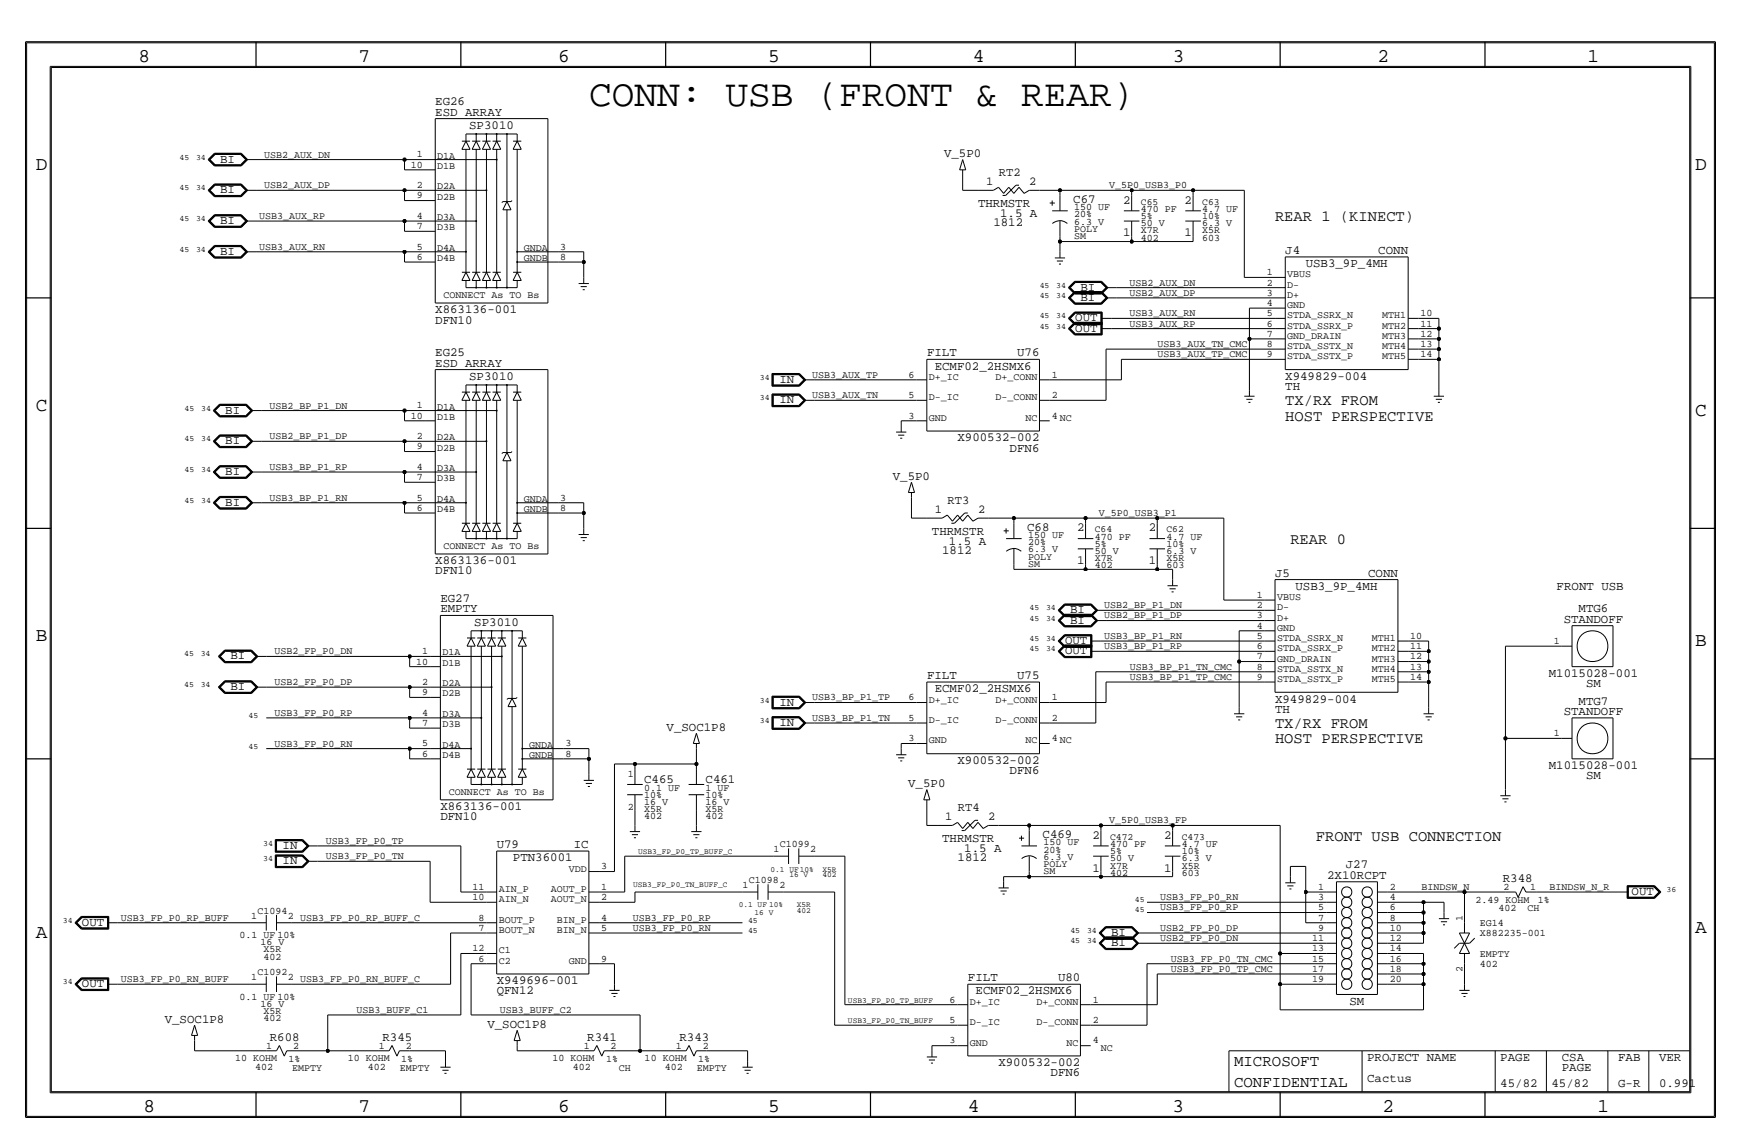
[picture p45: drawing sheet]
<svg xmlns="http://www.w3.org/2000/svg" width="432mm" height="283mm" viewBox="0 0 432 283" stroke-linecap="round" stroke-linejoin="round" font-family="sans-serif">
<defs><g id="words">
<text font-size="9.4" x="146.1" y="26.3">CONN: USB (FRONT &amp; REAR)</text>
<g font-size="4.8">
<text x="34.3" y="15.4">8</text>
<text x="88.9" y="15.4">7</text>
<text x="138.5" y="15.4">6</text>
<text x="190.5" y="15.4">5</text>
<text x="241.3" y="15.4">4</text>
<text x="290.8" y="15.4">3</text>
<text x="341.6" y="15.4">2</text>
<text x="393.7" y="15.4">1</text>
<text x="8.9" y="42.1">D</text>
<text x="420.4" y="42.1">D</text>
<text x="8.9" y="101.8">C</text>
<text x="420.4" y="103.1">C</text>
<text x="8.9" y="159">B</text>
<text x="420.4" y="160.2">B</text>
<text x="8.9" y="232.6">A</text>
<text x="420.4" y="231.3">A</text>
<text x="35.6" y="275.8">8</text>
<text x="88.9" y="275.8">7</text>
<text x="138.4" y="275.8">6</text>
<text x="190.5" y="275.8">5</text>
<text x="240" y="275.8">4</text>
<text x="290.8" y="275.8">3</text>
<text x="342.9" y="275.8">2</text>
<text x="396.2" y="275.8">1</text>
</g>
<g font-size="3.9">
<text x="306.1" y="269.4">CONFIDENTIAL</text>
<text x="306.1" y="264.4">MICROSOFT</text>
</g>
<g font-size="3.8">
<text x="316.2" y="54.8">REAR 1 (KINECT)</text>
<text x="318.8" y="100.5">TX/RX FROM</text>
<text x="318.8" y="104.3">HOST PERSPECTIVE</text>
<text x="320" y="134.8">REAR 0</text>
<text x="316.2" y="180.5">TX/RX FROM</text>
<text x="316.2" y="184.4">HOST PERSPECTIVE</text>
<text x="326.4" y="208.5">FRONT USB CONNECTION</text>
</g>
<g font-size="3.1">
<text x="107.9" y="28.7">ESD ARRAY</text>
<text x="107.9" y="26.1">EG26</text>
<text x="116.4" y="32">SP3010</text>
<text x="54.6" y="40.3">BI</text>
<text x="234.1" y="38.9">V_5P0</text>
<text x="54.6" y="48">BI</text>
<text x="242.6" y="51.3">THRMSTR</text>
<text x="248.1" y="53.8">1.5 A</text>
<text x="266.2" y="50.3">C67</text>
<text x="278.6" y="50.5">2</text>
<text x="293.8" y="50.5">2</text>
<text x="54.6" y="55.6">BI</text>
<text x="246.4" y="56.1">1812</text>
<text x="278.6" y="58.6">1</text>
<text x="293.8" y="58.6">1</text>
<text x="54.6" y="63.2">BI</text>
<text x="318.8" y="62.9">J4</text>
<text x="341.9" y="62.9">CONN</text>
<text x="323.8" y="66.2">USB3_9P_4MH</text>
<text x="107.9" y="77.7">X863136-001</text>
<text x="268" y="74.6">BI</text>
<text x="268" y="72.1">BI</text>
<text x="107.9" y="80.2">DFN10</text>
<text x="266.7" y="79.7">OUT</text>
<text x="266.7" y="82.2">OUT</text>
<text x="107.9" y="88.3">EG25</text>
<text x="229.9" y="88.3">FILT</text>
<text x="252.3" y="88.3">U76</text>
<text x="107.9" y="90.9">ESD ARRAY</text>
<text x="116.4" y="94.2">SP3010</text>
<text x="193.3" y="94.9">IN</text>
<text x="231.8" y="91.6">ECMF02_2HSMX6</text>
<text x="318.8" y="94.2">X949829-004</text>
<text x="193.3" y="100">IN</text>
<text x="318.8" y="96.7">TH</text>
<text x="55.9" y="102.6">BI</text>
<text x="55.9" y="110.2">BI</text>
<text x="237.5" y="109.4">X900532-002</text>
<text x="250.4" y="112">DFN6</text>
<text x="55.9" y="117.8">BI</text>
<text x="221.4" y="118.9">V_5P0</text>
<text x="55.9" y="125.4">BI</text>
<text x="254.8" y="131.6">C68</text>
<text x="267.1" y="131.8">2</text>
<text x="284.9" y="131.8">2</text>
<text x="231.1" y="132.5">THRMSTR</text>
<text x="233.7" y="137.4">1812</text>
<text x="235.4" y="135.1">1.5 A</text>
<text x="107.9" y="142.4">DFN10</text>
<text x="107.9" y="139.9">X863136-001</text>
<text x="267.1" y="139.9">1</text>
<text x="284.9" y="139.9">1</text>
<text x="316.2" y="143">J5</text>
<text x="339.3" y="143">CONN</text>
<text x="109.2" y="149.3">EG27</text>
<text x="321.3" y="146.3">USB3_9P_4MH</text>
<text x="386.1" y="146.3">FRONT USB</text>
<text x="109.2" y="151.8">EMPTY</text>
<text x="117.6" y="155.1">SP3010</text>
<text x="265.4" y="152.1">BI</text>
<text x="265.4" y="154.6">BI</text>
<text x="387.8" y="154.4">STANDOFF</text>
<text x="391.5" y="151.8">MTG6</text>
<text x="264.2" y="159.7">OUT</text>
<text x="57.2" y="163.5">BI</text>
<text x="264.2" y="162.3">OUT</text>
<text x="384.1" y="167.8">M1015028-001</text>
<text x="57.2" y="171.1">BI</text>
<text x="229.9" y="168.4">FILT</text>
<text x="231.8" y="171.7">ECMF02_2HSMX6</text>
<text x="252.3" y="168.4">U75</text>
<text x="393.4" y="170.4">SM</text>
<text x="193.3" y="175">IN</text>
<text x="316.2" y="176.7">TH</text>
<text x="316.2" y="174.2">X949829-004</text>
<text x="387.8" y="177.2">STANDOFF</text>
<text x="391.5" y="174.7">MTG7</text>
<text x="165.3" y="181.2">V_SOC1P8</text>
<text x="193.3" y="180">IN</text>
<text x="237.5" y="189.4">X900532-002</text>
<text x="250.4" y="192">DFN6</text>
<text x="384.1" y="190.7">M1015028-001</text>
<text x="159.8" y="194.3">C465</text>
<text x="175" y="194.3">C461</text>
<text x="225.2" y="195.1">V_5P0</text>
<text x="393.4" y="193.2">SM</text>
<text x="109.2" y="203.4">DFN10</text>
<text x="109.2" y="200.9">X863136-001</text>
<text x="233.7" y="208.7">THRMSTR</text>
<text x="258.6" y="207.8">C469</text>
<text x="270.9" y="208">2</text>
<text x="288.7" y="208">2</text>
<text x="70.1" y="210.5">IN</text>
<text x="70.1" y="214.3">IN</text>
<text x="123.2" y="210.3">U79</text>
<text x="127.2" y="213.6">PTN36001</text>
<text x="142.3" y="210.3">IC</text>
<text x="237.5" y="213.6">1812</text>
<text x="239.2" y="211.3">1.5 A</text>
<text x="333.8" y="215.3">J27</text>
<text x="270.9" y="216.1">1</text>
<text x="288.7" y="216.1">1</text>
<text x="329.2" y="217.9">2X10RCPT</text>
<text x="372.7" y="218.6">R348</text>
<text x="404.7" y="221.9">OUT</text>
<text x="20.3" y="229.6">OUT</text>
<text x="275.6" y="232.1">BI</text>
<text x="275.6" y="234.6">BI</text>
<text x="20.3" y="244.8">OUT</text>
<text x="123.2" y="244">X949696-001</text>
<text x="240.1" y="243.3">FILT</text>
<text x="262.4" y="243.3">U80</text>
<text x="123.2" y="246.6">QFN12</text>
<text x="242" y="246.6">ECMF02_2HSMX6</text>
<text x="334.7" y="249.1">SM</text>
<text x="40.9" y="253.5">V_SOC1P8</text>
<text x="120.9" y="254.8">V_SOC1P8</text>
<text x="66.9" y="258">R608</text>
<text x="94.9" y="258">R345</text>
<text x="145.7" y="258">R341</text>
<text x="168.5" y="258">R343</text>
<text x="339.1" y="263.1">PROJECT NAME</text>
<text x="372.1" y="263.1">PAGE</text>
<text x="387.4" y="263.1">CSA</text>
<text x="401.3" y="263.1">FAB</text>
<text x="411.5" y="263.1">VER</text>
<text x="247.6" y="264.4">X900532-002</text>
<text x="260.6" y="266.9">DFN6</text>
<text x="339.1" y="268.2">Cactus</text>
<text x="372.1" y="269.4">45/82</text>
<text x="384.8" y="269.4">45/82</text>
<text x="387.4" y="265.6">PAGE</text>
<text x="401.3" y="269.4">G-R</text>
<text x="411.5" y="269.4">0.991</text>
</g>
<g font-size="3">
<text x="244.6" y="45.9">1</text>
<text x="247.7" y="43.6">RT2</text>
<text x="255.3" y="45.9">2</text>
<text x="235" y="124.9">RT3</text>
<text x="231.9" y="127.2">1</text>
<text x="242.6" y="127.2">2</text>
<text x="234.4" y="203.4">1</text>
<text x="237.6" y="201.1">RT4</text>
<text x="245.1" y="203.4">2</text>
</g>
<g font-size="2.5">
<text x="65.5" y="39.1">USB2_AUX_DN</text>
<text x="101.9" y="41.6">10</text>
<text x="103.4" y="39">1</text>
<text x="108.5" y="39.3">D1A</text>
<text x="108.5" y="41.9">D1B</text>
<text x="65.5" y="46.7">USB2_AUX_DP</text>
<text x="103.4" y="46.7">2</text>
<text x="108.5" y="46.9">D2A</text>
<text x="275.1" y="46.7">V_5P0_USB3_P0</text>
<text x="103.4" y="49.2">9</text>
<text x="108.5" y="49.5">D2B</text>
<text x="266.4" y="52.1">150 UF</text>
<text x="266.4" y="53.9">20%</text>
<text x="283" y="52.5">470 PF</text>
<text x="298.2" y="52.5">4.7 UF</text>
<text x="64.3" y="54.3">USB3_AUX_RP</text>
<text x="103.4" y="56.8">7</text>
<text x="103.4" y="54.3">4</text>
<text x="108.5" y="57.1">D3B</text>
<text x="108.5" y="54.6">D3A</text>
<text x="266.4" y="55.7">6.3 V</text>
<text x="266.4" y="59.2">SM</text>
<text x="266.4" y="57.5">POLY</text>
<text x="283" y="57.9">X7R</text>
<text x="283" y="59.6">402</text>
<text x="283" y="56.1">50 V</text>
<text x="283" y="54.3">5%</text>
<text x="298.2" y="59.6">603</text>
<text x="298.2" y="57.9">X5R</text>
<text x="298.2" y="56.1">6.3 V</text>
<text x="298.2" y="54.3">10%</text>
<text x="64.3" y="61.9">USB3_AUX_RN</text>
<text x="103.4" y="64.4">6</text>
<text x="103.4" y="61.9">5</text>
<text x="108.5" y="62.2">D4A</text>
<text x="108.5" y="64.7">D4B</text>
<text x="129.9" y="62.2">GNDA</text>
<text x="129.9" y="64.7">GNDB</text>
<text x="138.9" y="64.4">8</text>
<text x="138.9" y="61.9">3</text>
<text x="280.2" y="70.8">USB2_AUX_DN</text>
<text x="314.2" y="68.3">1</text>
<text x="314.2" y="70.8">2</text>
<text x="319.3" y="71.3">D-</text>
<text x="319.3" y="68.8">VBUS</text>
<text x="110" y="73.9">CONNECT As TO Bs</text>
<text x="280.2" y="73.4">USB2_AUX_DP</text>
<text x="314.2" y="75.9">4</text>
<text x="314.2" y="73.3">3</text>
<text x="319.3" y="76.4">GND</text>
<text x="319.3" y="73.9">D+</text>
<text x="280.2" y="78.4">USB3_AUX_RN</text>
<text x="280.2" y="81">USB3_AUX_RP</text>
<text x="314.2" y="81">6</text>
<text x="314.2" y="78.4">5</text>
<text x="314.2" y="83.5">7</text>
<text x="319.3" y="78.9">STDA_SSRX_N</text>
<text x="319.3" y="81.5">STDA_SSRX_P</text>
<text x="342.8" y="78.9">MTH1</text>
<text x="342.8" y="81.5">MTH2</text>
<text x="352.3" y="83.5">12</text>
<text x="352.3" y="81">11</text>
<text x="352.3" y="78.4">10</text>
<text x="287" y="88.6">USB3_AUX_TP_CMC</text>
<text x="287" y="86.1">USB3_AUX_TN_CMC</text>
<text x="314.2" y="88.6">9</text>
<text x="314.2" y="86">8</text>
<text x="319.3" y="89.1">STDA_SSTX_P</text>
<text x="319.3" y="86.6">STDA_SSTX_N</text>
<text x="319.3" y="84">GND_DRAIN</text>
<text x="342.8" y="89.1">MTH5</text>
<text x="342.8" y="84">MTH3</text>
<text x="342.8" y="86.6">MTH4</text>
<text x="352.3" y="88.6">14</text>
<text x="352.3" y="86">13</text>
<text x="201.4" y="93.7">USB3_AUX_TP</text>
<text x="225.3" y="93.6">6</text>
<text x="230.4" y="94.2">D+_IC</text>
<text x="246.9" y="94.2">D+_CONN</text>
<text x="260.9" y="93.6">1</text>
<text x="66.8" y="101.3">USB2_BP_P1_DN</text>
<text x="103.4" y="101.3">1</text>
<text x="108.5" y="101.5">D1A</text>
<text x="201.4" y="98.8">USB3_AUX_TN</text>
<text x="225.3" y="98.7">5</text>
<text x="230.4" y="99.3">D-_IC</text>
<text x="246.9" y="99.3">D-_CONN</text>
<text x="260.9" y="98.7">2</text>
<text x="101.9" y="103.8">10</text>
<text x="108.5" y="104.1">D1B</text>
<text x="225.3" y="103.8">3</text>
<text x="230.4" y="104.3">GND</text>
<text x="254.3" y="104.3">NC</text>
<text x="260.9" y="103.8">4 NC</text>
<text x="66.8" y="108.9">USB2_BP_P1_DP</text>
<text x="103.4" y="111.4">9</text>
<text x="103.4" y="108.9">2</text>
<text x="108.5" y="109.2">D2A</text>
<text x="108.5" y="111.7">D2B</text>
<text x="66.8" y="116.5">USB3_BP_P1_RP</text>
<text x="103.4" y="119">7</text>
<text x="103.4" y="116.5">4</text>
<text x="108.5" y="119.3">D3B</text>
<text x="108.5" y="116.8">D3A</text>
<text x="66.8" y="124.2">USB3_BP_P1_RN</text>
<text x="103.4" y="124.1">5</text>
<text x="108.5" y="124.4">D4A</text>
<text x="129.9" y="124.4">GNDA</text>
<text x="138.9" y="124.1">3</text>
<text x="103.4" y="126.7">6</text>
<text x="108.5" y="127">D4B</text>
<text x="129.9" y="127">GNDB</text>
<text x="138.9" y="126.7">8</text>
<text x="272.5" y="128">V_5P0_USB3_P1</text>
<text x="110" y="136.1">CONNECT As TO Bs</text>
<text x="255" y="133.4">150 UF</text>
<text x="255" y="135.2">20%</text>
<text x="255" y="137">6.3 V</text>
<text x="271.5" y="135.6">5%</text>
<text x="271.5" y="137.4">50 V</text>
<text x="271.5" y="133.8">470 PF</text>
<text x="289.3" y="135.6">10%</text>
<text x="289.3" y="137.4">6.3 V</text>
<text x="289.3" y="133.8">4.7 UF</text>
<text x="255" y="138.7">POLY</text>
<text x="255" y="140.5">SM</text>
<text x="271.5" y="140.9">402</text>
<text x="271.5" y="139.1">X7R</text>
<text x="289.3" y="139.1">X5R</text>
<text x="289.3" y="140.9">603</text>
<text x="311.7" y="148.3">1</text>
<text x="316.7" y="148.8">VBUS</text>
<text x="273.8" y="153.4">USB2_BP_P1_DP</text>
<text x="273.8" y="150.8">USB2_BP_P1_DN</text>
<text x="311.7" y="155.9">4</text>
<text x="311.7" y="150.8">2</text>
<text x="311.7" y="153.4">3</text>
<text x="316.7" y="153.9">D+</text>
<text x="316.7" y="151.3">D-</text>
<text x="273.8" y="158.4">USB3_BP_P1_RN</text>
<text x="273.8" y="161">USB3_BP_P1_RP</text>
<text x="311.7" y="161">6</text>
<text x="311.7" y="158.4">5</text>
<text x="316.7" y="159">STDA_SSRX_N</text>
<text x="316.7" y="156.4">GND</text>
<text x="316.7" y="161.5">STDA_SSRX_P</text>
<text x="340.2" y="159">MTH1</text>
<text x="340.2" y="161.5">MTH2</text>
<text x="349.8" y="161">11</text>
<text x="349.8" y="158.4">10</text>
<text x="385.4" y="159.7">1</text>
<text x="68.1" y="162.3">USB2_FP_P0_DN</text>
<text x="103.2" y="164.8">10</text>
<text x="104.7" y="162.2">1</text>
<text x="109.7" y="162.5">D1A</text>
<text x="109.7" y="165">D1B</text>
<text x="280.3" y="166.1">USB3_BP_P1_TN_CMC</text>
<text x="311.7" y="166.1">8</text>
<text x="311.7" y="163.5">7</text>
<text x="316.7" y="166.6">STDA_SSTX_N</text>
<text x="316.7" y="164">GND_DRAIN</text>
<text x="340.2" y="164">MTH3</text>
<text x="340.2" y="166.6">MTH4</text>
<text x="349.8" y="166.1">13</text>
<text x="349.8" y="163.5">12</text>
<text x="68.1" y="169.9">USB2_FP_P0_DP</text>
<text x="104.7" y="172.4">9</text>
<text x="104.7" y="169.9">2</text>
<text x="109.7" y="170.1">D2A</text>
<text x="109.7" y="172.7">D2B</text>
<text x="201.4" y="173.7">USB3_BP_P1_TP</text>
<text x="225.3" y="173.6">6</text>
<text x="260.9" y="173.6">1</text>
<text x="280.3" y="168.6">USB3_BP_P1_TP_CMC</text>
<text x="311.7" y="168.6">9</text>
<text x="316.7" y="169.1">STDA_SSTX_P</text>
<text x="340.2" y="169.1">MTH5</text>
<text x="349.8" y="168.6">14</text>
<text x="68.1" y="177.5">USB3_FP_P0_RP</text>
<text x="104.7" y="177.5">4</text>
<text x="109.7" y="177.8">D3A</text>
<text x="201.4" y="178.8">USB3_BP_P1_TN</text>
<text x="225.3" y="178.7">5</text>
<text x="230.4" y="179.3">D-_IC</text>
<text x="230.4" y="174.2">D+_IC</text>
<text x="246.9" y="179.3">D-_CONN</text>
<text x="246.9" y="174.2">D+_CONN</text>
<text x="260.9" y="178.7">2</text>
<text x="68.1" y="185.1">USB3_FP_P0_RN</text>
<text x="104.7" y="185.1">5</text>
<text x="104.7" y="180">7</text>
<text x="109.7" y="180.3">D3B</text>
<text x="109.7" y="185.4">D4A</text>
<text x="131.2" y="185.4">GNDA</text>
<text x="140.2" y="185.1">3</text>
<text x="225.3" y="183.8">3</text>
<text x="230.4" y="184.4">GND</text>
<text x="254.3" y="184.4">NC</text>
<text x="260.9" y="183.8">4 NC</text>
<text x="385.4" y="182.6">1</text>
<text x="104.7" y="187.6">6</text>
<text x="109.7" y="187.9">D4B</text>
<text x="131.2" y="187.9">GNDB</text>
<text x="140.2" y="187.6">8</text>
<text x="111.3" y="197.1">CONNECT As TO Bs</text>
<text x="155.7" y="192.7">1</text>
<text x="159.8" y="197.8">10%</text>
<text x="159.8" y="196">0.1 UF</text>
<text x="175" y="196">1 UF</text>
<text x="175" y="197.8">10%</text>
<text x="155.7" y="200.8">2</text>
<text x="159.8" y="203.1">402</text>
<text x="159.8" y="199.6">16 V</text>
<text x="159.8" y="201.4">X5R</text>
<text x="175" y="201.4">X5R</text>
<text x="175" y="199.6">16 V</text>
<text x="175" y="203.1">402</text>
<text x="80.8" y="209.2">USB3_FP_P0_TP</text>
<text x="258.8" y="209.6">150 UF</text>
<text x="275.1" y="204.2">V_5P0_USB3_FP</text>
<text x="80.8" y="213.1">USB3_FP_P0_TN</text>
<text x="149.1" y="215.6">3</text>
<text x="191.8" y="211.3">1</text>
<text x="193.4" y="210">C1099</text>
<text x="200.9" y="211.3">2</text>
<text x="258.8" y="211.4">20%</text>
<text x="258.8" y="214.9">POLY</text>
<text x="258.8" y="213.2">6.3 V</text>
<text x="275.3" y="210">470 PF</text>
<text x="275.3" y="215.4">X7R</text>
<text x="275.3" y="211.8">5%</text>
<text x="275.3" y="213.6">50 V</text>
<text x="293.1" y="211.8">10%</text>
<text x="293.1" y="213.6">6.3 V</text>
<text x="293.1" y="210">4.7 UF</text>
<text x="293.1" y="215.4">X5R</text>
<text x="117.2" y="220.7">11</text>
<text x="123.7" y="221.2">AIN_P</text>
<text x="136.6" y="221.2">AOUT_P</text>
<text x="141.1" y="216.1">VDD</text>
<text x="149.1" y="220.7">1</text>
<text x="184.2" y="220.2">1</text>
<text x="185.8" y="218.9">C1098</text>
<text x="193.3" y="220.2">2</text>
<text x="258.8" y="216.7">SM</text>
<text x="275.3" y="217.1">402</text>
<text x="293.1" y="217.1">603</text>
<text x="326.9" y="220.7">1</text>
<text x="344.7" y="220.7">2</text>
<text x="352.5" y="220.7">BINDSW_N</text>
<text x="372.9" y="220.7">2</text>
<text x="379.5" y="220.7">1</text>
<text x="384.3" y="220.7">BINDSW_N_R</text>
<text x="62.3" y="227.8">1</text>
<text x="63.8" y="226.5">C1094</text>
<text x="71.4" y="227.8">2 USB3_FP_P0_RP_BUFF_C</text>
<text x="117.2" y="223.2">10</text>
<text x="123.7" y="223.7">AIN_N</text>
<text x="136.6" y="223.7">AOUT_N</text>
<text x="149.1" y="223.2">2</text>
<text x="287.8" y="225.8">USB3_FP_P0_RP</text>
<text x="287.8" y="223.2">USB3_FP_P0_RN</text>
<text x="326.9" y="225.8">5</text>
<text x="326.9" y="223.2">3</text>
<text x="344.7" y="225.8">6</text>
<text x="344.7" y="223.2">4</text>
<text x="365.9" y="224">2.49 KOHM</text>
<text x="371.7" y="226">402</text>
<text x="378.9" y="225.9">CH</text>
<text x="381.4" y="224">1%</text>
<text x="30" y="228.3">USB3_FP_P0_RP_BUFF</text>
<text x="59.4" y="232.6">0.1 UF 10%</text>
<text x="118.7" y="228.3">8</text>
<text x="118.7" y="230.8">7</text>
<text x="123.7" y="231.3">BOUT_N</text>
<text x="123.7" y="228.8">BOUT_P</text>
<text x="138.1" y="231.3">BIN_N</text>
<text x="138.1" y="228.8">BIN_P</text>
<text x="149.1" y="228.3">4</text>
<text x="149.1" y="230.8">5</text>
<text x="157" y="228.3">USB3_FP_P0_RP</text>
<text x="157" y="230.8">USB3_FP_P0_RN</text>
<text x="287.8" y="230.8">USB2_FP_P0_DP</text>
<text x="287.8" y="233.4">USB2_FP_P0_DN</text>
<text x="325.4" y="233.4">11</text>
<text x="326.9" y="230.8">9</text>
<text x="326.9" y="228.3">7</text>
<text x="344.7" y="233.4">12</text>
<text x="344.7" y="230.8">10</text>
<text x="344.7" y="228.3">8</text>
<text x="362.7" y="228.3" transform="rotate(-90 362.7 228.3)">1</text>
<text x="367" y="232.1">X882235-001</text>
<text x="367" y="229.6">EG14</text>
<text x="64.6" y="234.4">16 V</text>
<text x="65.3" y="236.2">X5R</text>
<text x="65.3" y="238">402</text>
<text x="117.2" y="235.9">12</text>
<text x="118.7" y="238.4">6</text>
<text x="123.7" y="239">C2</text>
<text x="123.7" y="236.4">C1</text>
<text x="141.1" y="239">GND</text>
<text x="149.1" y="238.4">9</text>
<text x="290.4" y="238.5">USB3_FP_P0_TN_CMC</text>
<text x="325.4" y="238.5">15</text>
<text x="325.4" y="235.9">13</text>
<text x="344.7" y="238.5">16</text>
<text x="344.7" y="235.9">14</text>
<text x="367" y="239.7">402</text>
<text x="367" y="237.2">EMPTY</text>
<text x="30" y="243.5">USB3_FP_P0_RN_BUFF</text>
<text x="62.3" y="243">1</text>
<text x="63.8" y="241.8">C1092</text>
<text x="71.4" y="243">2 USB3_FP_P0_RN_BUFF_C</text>
<text x="290.4" y="241">USB3_FP_P0_TP_CMC</text>
<text x="325.4" y="243.5">19</text>
<text x="325.4" y="241">17</text>
<text x="344.7" y="243.5">20</text>
<text x="344.7" y="241">18</text>
<text x="362.7" y="241" transform="rotate(-90 362.7 241)">2</text>
<text x="59.4" y="247.9">0.1 UF 10%</text>
<text x="64.6" y="249.6">16 V</text>
<text x="65.3" y="251.4">X5R</text>
<text x="88.4" y="251.2">USB3_BUFF_C1</text>
<text x="124" y="251.2">USB3_BUFF_C2</text>
<text x="235.5" y="248.6">6</text>
<text x="240.5" y="249.1">D+_IC</text>
<text x="257" y="249.1">D+_CONN</text>
<text x="271" y="248.6">1</text>
<text x="65.3" y="253.2">402</text>
<text x="235.5" y="253.7">5</text>
<text x="240.5" y="254.2">D-_IC</text>
<text x="257" y="254.2">D-_CONN</text>
<text x="271" y="253.7">2</text>
<text x="58.3" y="263.1">10 KOHM</text>
<text x="66" y="260">1</text>
<text x="71.6" y="263.3">1%</text>
<text x="72.7" y="260">2</text>
<text x="86.2" y="263.1">10 KOHM</text>
<text x="94" y="260">1</text>
<text x="99.5" y="263.3">1%</text>
<text x="100.6" y="260">2</text>
<text x="137" y="263.1">10 KOHM</text>
<text x="144.8" y="260">1</text>
<text x="150.3" y="263.3">1%</text>
<text x="151.4" y="260">2</text>
<text x="159.9" y="263.1">10 KOHM</text>
<text x="167.6" y="260">1</text>
<text x="173.2" y="263.3">1%</text>
<text x="174.3" y="260">2</text>
<text x="235.5" y="258.7">3</text>
<text x="240.5" y="259.3">GND</text>
<text x="264.5" y="259.3">NC</text>
<text x="271" y="258.7">4</text>
<text x="273" y="260.6">NC</text>
<text x="63.3" y="265.4">402</text>
<text x="72.5" y="265.6">EMPTY</text>
<text x="91.2" y="265.4">402</text>
<text x="99.1" y="265.6">EMPTY</text>
<text x="142" y="265.4">402</text>
<text x="153.5" y="265.6">CH</text>
<text x="164.9" y="265.4">402</text>
<text x="172.8" y="265.6">EMPTY</text>
</g>
<g font-size="2.4">
<text x="283" y="50.7">C65</text>
<text x="298.2" y="50.7">C63</text>
<text x="271.5" y="132">C64</text>
<text x="289.3" y="132">C62</text>
<text x="275.3" y="208.2">C472</text>
<text x="293.1" y="208.2">C473</text>
</g>
<g font-size="2">
<text x="44.5" y="39.6">45</text>
<text x="48.6" y="39.6">34</text>
<text x="44.5" y="47.2">45</text>
<text x="48.6" y="47.2">34</text>
<text x="44.5" y="54.8">45</text>
<text x="48.6" y="54.8">34</text>
<text x="44.5" y="62.4">45</text>
<text x="48.6" y="62.4">34</text>
<text x="257.9" y="71.3">45</text>
<text x="262" y="71.3">34</text>
<text x="257.9" y="73.9">45</text>
<text x="262" y="73.9">34</text>
<text x="257.9" y="81.5">45</text>
<text x="257.9" y="78.9">45</text>
<text x="262" y="81.5">34</text>
<text x="262" y="78.9">34</text>
<text x="188.5" y="94.2">34</text>
<text x="45.8" y="101.8">45</text>
<text x="49.9" y="101.8">34</text>
<text x="188.5" y="99.3">34</text>
<text x="45.8" y="109.4">45</text>
<text x="49.9" y="109.4">34</text>
<text x="45.8" y="117">45</text>
<text x="49.9" y="117">34</text>
<text x="45.8" y="124.7">45</text>
<text x="49.9" y="124.7">34</text>
<text x="255.3" y="151.3">45</text>
<text x="255.3" y="153.9">45</text>
<text x="259.4" y="151.3">34</text>
<text x="259.4" y="153.9">34</text>
<text x="255.3" y="158.9">45</text>
<text x="255.3" y="161.5">45</text>
<text x="259.4" y="158.9">34</text>
<text x="259.4" y="161.5">34</text>
<text x="45.7" y="162.8">45</text>
<text x="49.8" y="162.8">34</text>
<text x="45.7" y="170.4">45</text>
<text x="49.8" y="170.4">34</text>
<text x="61.7" y="178">45</text>
<text x="188.5" y="179.3">34</text>
<text x="188.5" y="174.2">34</text>
<text x="61.7" y="185.6">45</text>
<text x="65.3" y="209.8">34</text>
<text x="65.3" y="213.6">34</text>
<text x="158.2" y="211.8">USB3_FP_P0_TP_BUFF_C</text>
<text x="157" y="219.9">USB3_FP_P0_TN_BUFF_C</text>
<text x="191.1" y="216.1">0.1 UF10%</text>
<text x="195.8" y="217.4">16 V</text>
<text x="204" y="217.4">402</text>
<text x="204" y="216.1">X5R</text>
<text x="413.3" y="221.2">36</text>
<text x="183.2" y="225">0.1 UF 10%</text>
<text x="187.1" y="226.8">16 V</text>
<text x="197.6" y="225">X5R</text>
<text x="197.6" y="226.3">402</text>
<text x="281.5" y="226.3">45</text>
<text x="281.5" y="223.7">45</text>
<text x="15.6" y="228.8">34</text>
<text x="185.5" y="228.8">45</text>
<text x="185.5" y="231.3">45</text>
<text x="265.5" y="233.9">45</text>
<text x="265.5" y="231.3">45</text>
<text x="269.6" y="233.9">34</text>
<text x="269.6" y="231.3">34</text>
<text x="15.6" y="244">34</text>
<text x="210.3" y="248.6">USB3_FP_P0_TP_BUFF</text>
<text x="210.3" y="253.7">USB3_FP_P0_TN_BUFF</text>
</g>
</g></defs>
<!-- layer: Nets -->
<g fill="none" stroke="#000" stroke-width=".25">
<path d="M63.5 39.6h36.8zM100.3 39.6v2.5zM100.3 39.6h5.1zM63.5 47.2h36.8zM63.5 54.8h36.8zM100.3 42.1h5.1zM100.3 47.2h5.1zM100.3 47.2v2.5zM100.3 54.8v2.6zM100.3 54.8h5.1zM100.3 49.7h5.1zM100.3 57.4h5.1z"/>
<path d="M238.8 47.2h3.8zM238.8 43.4v3.8zM257.8 47.2h5.1zM262.9 47.2h17.8zM262.9 47.2v1.3zM262.9 58.6v1.3zM262.9 59.9h17.8zM262.9 59.9v2.5zM280.7 47.2h15.2zM280.7 47.2v1.3zM280.7 58.6v1.3zM280.7 59.9h15.2z"/>
<path d="M295.9 47.2h12.7zM295.9 47.2v1.3zM295.9 58.6v1.3zM308.6 47.2v21.6zM63.5 62.4h36.8zM100.3 62.4v2.6zM100.3 65h5.1zM100.3 62.4h5.1zM138.4 62.4h6.4zM138.4 65h6.4zM144.8 62.4v2.6zM144.8 65v3.8z"/>
<path d="M275.6 78.9h40.6zM276.9 71.3h39.3zM276.9 73.9h39.3zM308.6 68.8h7.6zM309.9 76.4v7.6zM309.9 76.4h6.3zM351.8 78.9h5.1zM356.9 78.9v2.6zM201.9 94.2h25.4zM201.9 99.3h25.4zM260.3 99.3h14zM260.3 94.2h17.8z"/>
<path d="M274.3 86.6h41.9zM274.3 86.6v12.7zM275.6 81.5h40.6zM278.1 89.1h38.1zM278.1 89.1v5.1zM309.9 84h6.3zM309.9 84v12.7zM351.8 81.5h5.1zM351.8 84h5.1zM351.8 86.6h5.1zM351.8 89.1h5.1zM356.9 81.5v2.5z"/>
<path d="M356.9 84v2.6zM356.9 86.6v2.5zM356.9 89.1v7.6zM64.8 101.8h35.5zM64.8 109.4h35.5zM64.8 117h35.5zM100.3 104.3h5.1zM100.3 101.8v2.5zM100.3 101.8h5.1zM100.3 112h5.1zM100.3 109.4v2.6zM100.3 109.4h5.1z"/>
<path d="M100.3 119.6h5.1zM100.3 117v2.6zM100.3 117h5.1zM223.5 104.3h3.8zM223.5 104.3v1.3zM64.8 124.7h35.5zM100.3 127.2h5.1zM100.3 124.7v2.5zM100.3 124.7h5.1zM138.4 124.7h6.4zM138.4 127.2h6.4zM144.8 124.7v2.5z"/>
<path d="M144.8 127.2v3.8zM226.1 123.4v5.1zM226.1 128.5h3.8zM245.1 128.5h6.4zM251.5 128.5v1.2zM251.5 139.9v1.3zM251.5 128.5h17.7zM269.2 128.5h17.8zM269.2 128.5v1.2zM269.2 139.9v1.3zM287 128.5v1.2zM287 139.9v1.3z"/>
<path d="M287 128.5h16.5zM303.5 128.5v20.3zM251.5 141.2h17.7zM269.2 141.2h17.8zM273 159h40.7zM274.3 151.3h39.4zM274.3 153.9h39.4zM287 141.2h3.8zM290.8 141.2v2.5zM303.5 148.8h10.2zM307.3 156.4v7.6zM307.3 156.4h6.4z"/>
<path d="M349.2 159h5.1zM354.3 159v2.5zM66 170.4h35.6zM66 162.8h35.6zM66 178h35.6zM101.6 172.9h5.1zM101.6 170.4v2.5zM101.6 170.4h5.1zM101.6 162.8h5.1zM101.6 162.8v2.5zM101.6 165.3h5.1zM101.6 178v2.5z"/>
<path d="M101.6 178h5.1zM201.9 179.3h25.4zM201.9 174.2h25.4zM260.3 174.2h14zM260.4 179.3h11.4zM271.8 166.6h41.9zM271.8 166.6v12.7zM273 161.5h40.7zM274.3 169.1v5.1zM274.3 169.1h39.4zM307.3 164h6.4zM307.3 164v11.5z"/>
<path d="M349.2 169.1h5.1zM349.2 164h5.1zM349.2 161.5h5.1zM349.3 166.6h5zM354.3 166.6v2.5zM354.3 169.1v6.4zM354.3 164v2.6zM354.3 161.5v2.5zM373.4 160.2h13.9zM373.4 160.2v22.9zM66 185.6h35.6zM101.6 185.6v2.6z"/>
<path d="M101.6 188.2h5.1zM101.6 185.6h5.1zM101.6 180.5h5.1zM139.7 188.2h6.3zM139.7 185.6h6.3zM146 188.2v3.8zM146 185.6v2.6zM152.4 189.4h5.1zM152.4 189.4v26.7zM157.5 189.4h15.2zM157.5 189.4v1.3zM172.7 185.6v3.8z"/>
<path d="M172.7 189.4v1.3zM223.5 184.4h3.8zM223.5 184.4v1.2zM229.9 199.6v5.1zM373.4 183.1h13.9zM373.4 183.1v12.7zM78.7 209.8h35.6zM78.7 213.6h28zM106.7 213.6v10.1zM114.3 209.8v11.4zM148.6 216.1h3.8zM154.9 212.3v8.9z"/>
<path d="M154.9 212.3h36.9zM157.5 200.9v3.8zM172.7 200.9v3.8zM201.9 212.3h7.7zM209.5 212.3v36.8zM229.9 204.7h2.5zM247.6 204.7h7.7zM248.9 217.4v1.2zM248.9 217.4h6.4zM255.3 217.4h17.7zM255.3 216.1v1.3zM255.3 204.7v1.2z"/>
<path d="M255.3 204.7h17.7zM273 217.4h17.8zM273 216.1v1.3zM273 204.7v1.2zM273.1 204.7h17.7zM290.8 204.7h26.7zM290.8 216.1v1.3zM290.8 204.7v1.2zM317.5 204.7v31.7zM320 214.8v2.6zM320 214.8h3.9zM323.8 214.8v6.4z"/>
<path d="M29.2 228.8h33zM72.4 228.8h48.2zM106.7 223.7h13.9zM111.8 231.3h8.9zM111.8 231.3v12.7zM114.3 236.4v15.3zM114.3 236.4h6.3zM114.3 221.2h6.3zM116.8 239v12.7zM116.8 239h3.8zM148.6 231.3h35.5zM148.6 228.8h35.5z"/>
<path d="M148.6 223.7h8.9zM148.6 221.2h6.3zM148.6 239h3.8zM152.4 239v5zM157.5 221.2h26.6zM157.5 221.2v2.5zM194.3 221.2h12.7zM207 221.2v33zM284.5 223.7h44.4zM284.5 233.9h44.4zM284.5 226.3h44.4zM284.5 231.3h44.4z"/>
<path d="M284.5 239h44.4zM284.5 239v15.2zM317.5 236.4v7.6zM317.5 236.4h11.4zM323.8 221.2v7.6zM323.9 221.2h5zM323.9 228.8h5zM344.2 226.3h8.9zM344.2 228.8h8.9zM344.2 231.3h8.9zM344.2 233.9h8.9zM344.2 221.2h19z"/>
<path d="M344.2 239h8.9zM344.2 223.7h8.9zM344.2 236.4h8.9zM353.1 223.7v2.6zM353.1 226.3v2.5zM353.1 228.8v2.5zM353.1 231.3v2.6zM353.1 236.4v2.6zM353.1 239v2.5zM353.1 223.7h5zM358.1 223.7v2.6zM363.2 239v5z"/>
<path d="M363.2 221.2v7.6zM363.2 221.2h10.2zM381 221.2h20.3zM29.2 244h33zM48.3 258v2.6zM72.4 244h39.4zM81.3 251.7v8.9zM81.3 251.7h33zM116.8 251.7h41.9zM128.3 259.3v1.3zM158.7 251.7v8.9zM207 254.2h30.5z"/>
<path d="M209.6 249.1h27.9zM231.1 259.3h6.4zM231.1 259.3v1.3zM270.5 249.1h16.5zM270.5 254.2h14zM287 241.5v7.6zM287 241.5h41.9zM317.5 250.4h35.6zM317.5 244v6.4zM317.5 244h11.4zM344.2 241.5h8.9zM344.2 244h8.9z"/>
<path d="M353.1 241.5v2.5zM353.1 244v6.4zM48.3 260.6h17.7zM73.7 260.6h7.6zM81.3 260.6h12.7zM101.6 260.6h8.9zM110.5 260.6v2.5zM128.3 260.6h16.5zM152.4 260.6h6.3zM158.7 260.6h8.9zM175.3 260.6h10.1zM185.4 260.6v2.5z"/>
</g>
<g fill="#000" stroke="#000" stroke-width=".25">
<circle cx="100.3" cy="39.6" r=".41"/>
<circle cx="100.3" cy="47.2" r=".41"/>
<circle cx="100.3" cy="54.8" r=".41"/>
<circle cx="262.9" cy="59.9" r=".41"/>
<circle cx="262.9" cy="47.2" r=".41"/>
<circle cx="280.7" cy="59.9" r=".41"/>
<circle cx="280.7" cy="47.2" r=".41"/>
<circle cx="295.9" cy="47.2" r=".41"/>
<circle cx="100.3" cy="62.4" r=".41"/>
<circle cx="144.8" cy="65" r=".41"/>
<circle cx="309.9" cy="84" r=".41"/>
<circle cx="356.9" cy="84" r=".41"/>
<circle cx="356.9" cy="81.5" r=".41"/>
<circle cx="356.9" cy="86.6" r=".41"/>
<circle cx="356.9" cy="89.1" r=".41"/>
<circle cx="100.3" cy="109.4" r=".41"/>
<circle cx="100.3" cy="101.8" r=".41"/>
<circle cx="100.3" cy="117" r=".41"/>
<circle cx="100.3" cy="124.7" r=".41"/>
<circle cx="144.8" cy="127.2" r=".41"/>
<circle cx="251.5" cy="128.5" r=".41"/>
<circle cx="269.2" cy="128.5" r=".41"/>
<circle cx="287" cy="128.5" r=".41"/>
<circle cx="269.2" cy="141.2" r=".41"/>
<circle cx="287" cy="141.2" r=".41"/>
<circle cx="101.6" cy="178" r=".41"/>
<circle cx="101.6" cy="162.8" r=".41"/>
<circle cx="101.6" cy="170.4" r=".41"/>
<circle cx="307.3" cy="164" r=".41"/>
<circle cx="354.3" cy="169.1" r=".41"/>
<circle cx="354.3" cy="166.6" r=".41"/>
<circle cx="354.3" cy="161.5" r=".41"/>
<circle cx="354.3" cy="164" r=".41"/>
<circle cx="101.6" cy="185.6" r=".41"/>
<circle cx="146" cy="188.2" r=".41"/>
<circle cx="157.5" cy="189.4" r=".41"/>
<circle cx="172.7" cy="189.4" r=".41"/>
<circle cx="373.4" cy="183.1" r=".41"/>
<circle cx="255.3" cy="217.4" r=".41"/>
<circle cx="255.3" cy="204.7" r=".41"/>
<circle cx="273" cy="217.4" r=".41"/>
<circle cx="273" cy="204.7" r=".41"/>
<circle cx="290.8" cy="204.7" r=".41"/>
<circle cx="317.5" cy="236.4" r=".41"/>
<circle cx="323.8" cy="221.2" r=".41"/>
<circle cx="353.1" cy="223.7" r=".41"/>
<circle cx="353.1" cy="226.3" r=".41"/>
<circle cx="353.1" cy="239" r=".41"/>
<circle cx="353.1" cy="228.8" r=".41"/>
<circle cx="353.1" cy="231.3" r=".41"/>
<circle cx="363.2" cy="221.2" r=".41"/>
<circle cx="317.5" cy="244" r=".41"/>
<circle cx="353.1" cy="241.5" r=".41"/>
<circle cx="353.1" cy="244" r=".41"/>
<circle cx="81.3" cy="260.6" r=".41"/>
<circle cx="158.7" cy="260.6" r=".41"/>
</g>
<!-- layer: Components -->
<g fill="none" stroke="#000" stroke-width=".25">
<path d="M51.6 39.6l1.6-1.6zM51.6 39.6l1.6 1.5zM51.8 39.6l1.4-1.5zM51.8 39.6l1.4 1.4zM51.9 39.6l1.4 1.3zM51.9 39.6l1.4-1.4zM52.1 39.6l1.2-1.3zM52.1 39.6l1.2 1.2zM53.2 38h6.6zM53.2 38.1h6.6zM53.3 38.2h6.4zM53.3 38.3h6.4z"/>
<path d="M59.7 38.3l1.3 1.3zM59.7 38.2l1.4 1.4zM59.8 38.1l1.5 1.5zM59.8 38l1.6 1.6zM61 39.6h2.5zM105.4 39.6h17.8zM107.9 29.4h28zM107.9 29.4v45.7zM114.6 37h2zM114.6 35h2zM115.6 35l-1 2zM115.6 33.2v1.8z"/>
<path d="M115.6 35l1 2zM115.6 33.2h12.7zM115.6 37v30.5zM117.1 35h2zM117.1 37h2zM118 33.2l.2 .1zM118.1 35l-1 2zM118.1 33.2v1.8zM118.1 35l1 2zM118.1 37v30.5zM119.6 37h2.1zM119.6 35h2.1z"/>
<path d="M120.6 33.2l.1 .1zM120.6 35l-1 2zM120.6 33.2v1.8zM120.6 35l1.1 2zM120.6 37v30.5zM122.2 35h2zM122.2 37h2zM123.1 39.5l.2 .1zM123.1 33.2l.2 .1zM123.2 33.2v1.8zM123.2 35l1 2zM123.2 37v30.5z"/>
<path d="M123.2 35l-1 2zM125.6 33.2l.2 .1zM125.7 33.2v16.8zM127.3 35h2zM127.3 37h2zM128.3 35l-1 2zM128.3 33.2v1.8zM128.3 35l1 2zM128.3 37v30.5zM135.9 29.4v45.7zM238.8 39.6l.7 2.5zM238.8 39.6l-.8 2.5z"/>
<path d="M51.6 54.8l1.6-1.6zM51.6 47.2l1.6-1.6zM51.6 54.8l1.6 1.6zM51.6 47.2l1.6 1.6zM51.8 54.8l1.4-1.5zM51.8 47.2l1.4-1.5zM51.8 54.8l1.4 1.5zM51.8 47.2l1.4 1.5zM51.9 54.8l1.4-1.4zM51.9 47.2l1.4-1.4zM51.9 54.8l1.4 1.4zM51.9 47.2l1.4 1.4z"/>
<path d="M52.1 54.8l1.2 1.3zM52.1 47.2l1.2 1.3zM52.1 54.8l1.2-1.3zM52.1 47.2l1.2-1.3zM53.2 53.2h6.6zM53.2 45.6h6.6zM53.2 56.4h6.6zM53.2 41.1h6.6zM53.2 48.8h6.6zM53.2 56.3h6.6zM53.2 41h6.6zM53.2 48.7h6.6z"/>
<path d="M53.2 53.3h6.6zM53.2 45.7h6.6zM53.3 53.4h6.4zM53.3 45.8h6.4zM53.3 56.2h6.4zM53.3 48.6h6.4zM53.3 40.9h6.4zM53.3 56.1h6.4zM53.3 53.5h6.4zM53.3 40.8h6.4zM53.3 48.5h6.4zM53.3 45.9h6.4z"/>
<path d="M59.7 56.1l1.3-1.3zM59.7 40.8l1.3-1.2zM59.7 48.5l1.3-1.3zM59.7 53.5l1.3 1.3zM59.7 45.9l1.3 1.3zM59.7 56.2l1.4-1.4zM59.7 48.6l1.4-1.4zM59.7 53.4l1.4 1.4zM59.7 45.8l1.4 1.4zM59.7 40.9l1.4-1.3zM59.8 53.3l1.5 1.5zM59.8 45.7l1.5 1.5z"/>
<path d="M59.8 56.3l1.5-1.5zM59.8 41l1.5-1.4zM59.8 48.7l1.5-1.5zM59.8 53.2l1.6 1.6zM59.8 45.6l1.6 1.6zM59.8 56.4l1.6-1.6zM59.8 41.1l1.6-1.5zM59.8 48.8l1.6-1.6zM61 54.8h2.5zM61 47.2h2.5zM105.4 42.1h2.6zM105.4 47.2h15.3z"/>
<path d="M105.4 49.7h2.6zM105.4 57.4h2.6zM105.4 54.8h12.7zM118 54.8l.2 .1zM120.6 47.1l.1 .1zM124.7 52h2zM124.7 50h2zM124.7 50l-.2 .2zM125.7 52v19.3zM125.7 50l1 2zM125.7 50l-1 2zM126.7 50l.3-.3z"/>
<path d="M238 42.1h1.5zM238.8 42.1v1.3zM242.6 47.2h3.8zM246.4 47.2l1.3-.8zM247.6 46.4l1.3 1.6zM248.7 48.5h.7zM249.4 48.5l2.6-2.6zM250.2 46.4l-1.3 1.6zM250.2 46.4l1.3 1.6zM252 45.9h.7zM252.7 46.4l-1.2 1.6zM252.7 46.4l1.3 1.6z"/>
<path d="M254 48l1.3-.8zM255.3 47.2h2.5zM260.3 50.3h1.3zM261 49.7v1.3zM261 52.3h3.8zM261 55.4a2.77 2.77 0 0 1 3.7 0M262.9 54.8v3.8zM262.9 48.5v3.8zM278.7 52.3h3.9zM278.7 54.8h3.9zM280.7 54.8v3.8zM280.7 48.5v3.8z"/>
<path d="M294 52.3h3.8zM294 54.8h3.8zM295.9 54.8v3.8zM295.9 48.5v3.8zM51.6 62.4l1.6-1.5zM51.6 62.4l1.6 1.6zM51.8 62.4l1.4-1.4zM51.8 62.4l1.4 1.5zM51.9 62.4l1.4-1.3zM51.9 62.4l1.4 1.4zM52.1 62.4l1.2 1.3zM52.1 62.4l1.2-1.2z"/>
<path d="M53.2 60.9h6.6zM53.2 64h6.6zM53.2 63.9h6.6zM53.2 61h6.6zM53.3 61.1h6.4zM53.3 63.8h6.4zM53.3 63.7h6.4zM53.3 61.2h6.4zM59.7 63.7l1.3-1.3zM59.7 61.2l1.3 1.2zM59.7 63.8l1.4-1.4zM59.7 61.1l1.4 1.3z"/>
<path d="M59.8 61l1.5 1.4zM59.8 63.9l1.5-1.5zM59.8 60.9l1.6 1.5zM59.8 64l1.6-1.6zM61 62.4h2.5zM105.4 62.4h10.2zM105.4 65h2.6zM107.9 75.1h28zM114.6 69.5h2zM114.6 67.5h2zM115.5 62.4l.2 .1zM115.6 67.5l-1 2z"/>
<path d="M115.6 69.5v1.8zM115.6 71.3h12.7zM115.6 67.5l1 2zM117.1 67.5h2zM117.1 69.5h2zM118 71.3l.2 .1zM118.1 67.5l-1 2zM118.1 69.5v1.8zM118.1 67.5l1 2zM119.6 69.5h2.1zM119.6 67.5h2.1zM120.6 71.3l.1 .1z"/>
<path d="M120.6 67.5l-1 2zM120.6 69.5v1.8zM120.6 67.5l1.1 2zM122.2 67.5h2zM122.2 69.5h2zM123.1 71.3l.2 .1zM123.2 69.5v1.8zM123.2 67.5l1 2zM123.2 67.5l-1 2zM125.6 71.3l.2 .1zM127.3 67.5h2zM127.3 69.5h2z"/>
<path d="M128.2 62.4l.2 .1zM128.2 64.9l.2 .1zM128.3 62.4h10.1zM128.3 65h10.1zM128.3 67.5l-1 2zM128.3 69.5v1.8zM128.3 67.5l1 2zM143.5 70.3h2.6zM144 71.1h1.5zM144.5 71.8h.5zM144.8 68.8v1.5zM261.6 64h2.6z"/>
<path d="M262.1 64.7h1.6zM262.6 65.5h.5zM262.9 62.4v1.6zM265 78.9l1.5 1.6zM265 73.9l1.5 1.5zM265 78.9l1.5-1.5zM265 73.9l1.5-1.6zM265 71.3l1.5 1.6zM265 71.3l1.5-1.6zM265.1 78.9l1.5 1.5zM265.1 73.9l1.5 1.4zM265.1 78.9l1.5-1.4z"/>
<path d="M265.1 73.9l1.5-1.5zM265.1 71.3l1.5 1.5zM265.1 71.3l1.5-1.5zM265.3 78.9l1.3-1.3zM265.3 73.9l1.3-1.4zM265.3 78.9l1.3 1.4zM265.3 73.9l1.3 1.3zM265.3 71.3l1.3-1.3zM265.3 71.3l1.3 1.4zM265.4 78.9l1.3 1.3zM265.4 73.9l1.3 1.2zM265.4 78.9l1.3-1.2z"/>
<path d="M265.4 71.3l1.3 1.3zM265.4 71.3l1.3-1.2zM266.5 77.4h6.9zM266.5 75.4h6.7zM266.5 72.3h6.7zM266.5 72.9h6.7zM266.5 79.9h6.9zM266.5 69.7h6.7zM266.6 77.5h6.7zM266.6 75.3h6.6zM266.6 72.4h6.6zM266.6 72.8h6.6z"/>
<path d="M266.6 69.8h6.6zM266.6 72.5h6.5zM266.6 77.6h6.6zM266.6 75.2h6.5zM266.6 70h6.5zM266.6 72.7h6.5zM266.7 77.7h6.3zM266.7 75.1h6.3zM266.7 72.6h6.3zM266.7 72.6l-1.3 1.3zM266.7 70.1h6.3zM266.7 72.6h6.4z"/>
<path d="M273 72.6l1.3 1.3zM273 77.7v2.5zM273 75.1l1.3-1.2zM273 78.9h2.6zM273 70.1l1.3 1.2zM273.1 75.2l1.4-1.3zM273.1 72.5l1.4 1.4zM273.1 72.7l1.4-1.4zM273.1 70l1.4 1.3zM273.2 72.4l1.4 1.5zM273.2 77.6v2.7zM273.2 75.3l1.4-1.4z"/>
<path d="M273.2 69.8l1.4 1.5zM273.2 72.8l1.4-1.5zM273.2 72.3l1.6 1.6zM273.2 75.4l1.6-1.5zM273.2 69.7l1.6 1.6zM273.2 72.9l1.6-1.6zM273.3 77.5v2.9zM273.4 77.4v3.1zM273.4 79.9v3.2zM274.3 73.9h2.6zM274.3 71.3h2.6zM274.3 71.3l-1.3 1.3z"/>
<path d="M316.2 78.9h2.6zM316.2 76.4h2.6zM316.2 73.9h2.6zM316.2 71.3h2.6zM316.2 68.8h2.6zM318.8 63.7v27.9zM318.8 63.7h30.4zM349.2 63.7v27.9zM349.3 78.9h2.5zM107.9 91.6h28zM107.9 91.6v45.8zM114.6 99.3h2z"/>
<path d="M114.6 97.2h2zM115.6 97.2l-1 2.1zM115.6 95.5v1.7zM115.6 97.2l1 2.1zM115.6 95.5h12.7zM115.6 99.3v30.4zM117.1 97.2h2zM117.1 99.3h2zM118 95.4l.2 .1zM118.1 97.2l-1 2.1zM118.1 95.5v1.7zM118.1 97.2l1 2.1z"/>
<path d="M118.1 99.3v30.4zM119.6 99.3h2.1zM119.6 97.2h2.1zM120.6 95.4l.1 .1zM120.6 97.2l-1 2.1zM120.6 95.5v1.7zM120.6 97.2l1.1 2.1zM120.6 99.3v30.4zM122.2 97.2h2zM122.2 99.3h2zM123.1 95.4l.2 .1zM123.2 95.5v1.7z"/>
<path d="M123.2 97.2l1 2.1zM123.2 99.3v30.4zM123.2 97.2l-1 2.1zM125.6 95.4l.2 .1zM125.7 95.5v16.7zM127.3 97.2h2zM127.3 99.3h2zM128.3 97.2l-1 2.1zM128.3 95.5v1.7zM128.3 97.2l1 2.1zM128.3 99.3v30.4zM135.9 91.6v45.8z"/>
<path d="M191.5 92.6v3.2zM191.5 95.8h6.8zM191.5 97.7v3.1zM191.5 92.6h6.8zM191.5 97.7h6.8zM191.6 92.7v3zM191.6 95.7h6.6zM191.6 97.8v2.9zM191.6 92.7h6.6zM191.6 97.8h6.6zM191.7 92.8v2.8zM191.7 95.6h6.5z"/>
<path d="M191.7 97.9v2.7zM191.7 92.8h6.5zM191.7 97.9h6.5zM191.8 92.9v2.6zM191.8 95.5h6.3zM191.8 98v2.5zM191.8 92.9h6.3zM191.8 98h6.3zM198.1 95.5l1.3-1.3zM198.1 92.9l1.3 1.3zM198.1 98l1.3 1.3zM198.2 95.6l1.3-1.4z"/>
<path d="M198.2 92.8l1.3 1.4zM198.2 97.9l1.3 1.4zM198.2 95.7l1.5-1.5zM198.2 92.7l1.5 1.5zM198.2 97.8l1.5 1.5zM198.3 95.8l1.5-1.6zM198.3 92.6l1.5 1.6zM198.3 97.7l1.5 1.6zM199.4 94.2h2.5zM199.4 99.3h2.5zM227.3 99.3h2.6zM227.3 94.2h2.6z"/>
<path d="M229.9 89.1v17.8zM229.9 89.1h27.9zM257.8 89.1v17.8zM257.8 99.3h2.5zM257.8 94.2h2.5zM265 81.5l1.5 1.6zM265 81.5l1.5-1.6zM265.1 81.5l1.5 1.5zM265.1 81.5l1.5-1.5zM265.3 81.5l1.3-1.4zM265.3 81.5l1.3 1.4zM265.4 81.5l1.3 1.3z"/>
<path d="M266.5 80.5h6.9zM266.5 83.1h6.9zM266.6 80.4h6.7zM266.6 80h6.7zM266.6 83h6.7zM266.6 80.3h6.6zM266.6 80.1h6.6zM266.6 82.9h6.6zM266.7 80.2h6.3zM266.7 82.8h6.3zM266.7 80.2h6.4zM266.7 80.2l-1.3 1.3z"/>
<path d="M273 80.2v2.6zM273.1 81.5h2.5zM273.2 80.1v2.8zM273.3 80v3zM308.6 98.2h2.5zM309.1 99h1.5zM309.6 99.8h.5zM309.9 96.7v1.5zM316.2 89.1h2.6zM316.2 86.6h2.6zM316.2 84h2.6zM316.2 81.5h2.6z"/>
<path d="M318.8 91.6h30.4zM349.3 89.1h2.5zM349.3 81.5h2.5zM349.3 84h2.5zM349.3 86.6h2.5zM355.6 98.2h2.5zM356.1 99h1.5zM356.6 99.8h.5zM356.9 96.7v1.5zM52.9 117l1.6 1.6zM52.9 117l1.6-1.5zM52.9 101.8l1.6 1.6z"/>
<path d="M52.9 109.4l1.6 1.6zM52.9 101.8l1.6-1.6zM52.9 109.4l1.6-1.6zM53 117l1.5 1.5zM53 117l1.5-1.4zM53 101.8l1.5 1.5zM53 109.4l1.5 1.5zM53 109.4l1.5-1.5zM53.2 117l1.4-1.3zM53.2 117l1.4 1.4zM53.2 109.4l1.4 1.4zM53.2 101.8l1.4-1.4z"/>
<path d="M53.2 109.4l1.4-1.3zM53.2 101.8l1.4 1.4zM53.3 117l1.3-1.2zM53.3 117l1.3 1.3zM53.3 109.4l1.3-1.2zM53.3 101.8l1.3 1.3zM53.3 109.4l1.3 1.3zM54.5 115.5h6.6zM54.5 107.8h6.6zM54.5 118.6h6.6zM54.5 100.2h6.6zM54.5 103.4h6.6z"/>
<path d="M54.5 111h6.6zM54.5 118.5h6.6zM54.5 115.6h6.6zM54.5 103.3h6.6zM54.5 110.9h6.6zM54.5 100.3h6.6zM54.5 107.9h6.6zM54.5 100.3l-1.5 1.5zM54.6 115.7h6.4zM54.6 118.4h6.4zM54.6 100.4h6.4zM54.6 108.1h6.4z"/>
<path d="M54.6 103.2h6.4zM54.6 110.8h6.4zM54.6 118.3h6.4zM54.6 115.8h6.4zM54.6 110.7h6.4zM54.6 108.2h6.4zM54.6 100.5l-1.3 1.3zM54.6 103.1h6.4zM54.6 100.5h6.4zM61 115.8l1.2 1.2zM61 118.3l1.2-1.3zM61 110.7l1.2-1.3z"/>
<path d="M61 100.5l1.2 1.3zM61 108.2l1.2 1.2zM61 103.1l1.2-1.3zM61 118.4l1.4-1.4zM61 115.7l1.4 1.3zM61 108.1l1.4 1.3zM61 103.2l1.4-1.4zM61 110.8l1.4-1.4zM61 100.4l1.4 1.4zM61.1 118.5l1.4-1.5zM61.1 115.6l1.4 1.4zM61.1 110.9l1.4-1.5z"/>
<path d="M61.1 100.3l1.4 1.5zM61.1 107.9l1.4 1.5zM61.1 118.6l1.6-1.6zM61.1 111l1.6-1.6zM61.1 115.5l1.6 1.5zM61.1 103.4l1.6-1.6zM61.1 100.2l1.6 1.6zM61.1 107.8l1.6 1.6zM62.2 117h2.6zM62.2 109.4h2.6zM62.2 101.8h2.6zM62.5 101.8l-1.4 1.5z"/>
<path d="M105.4 101.8h17.8zM105.4 104.3h2.6zM105.4 109.4h15.3zM105.4 112h2.6zM105.4 119.6h2.6zM105.4 117h12.7zM118 117l.2 .1zM120.6 109.4l.1 .1zM123.1 101.8l.2 .1zM124.7 114.2h2zM124.7 112.2h2zM124.7 112.2l-.2 .3z"/>
<path d="M125.7 114.2v19.4zM125.7 112.2l1 2zM125.7 112.2l-1 2zM126.7 112.2l.3-.2zM191.5 100.8h6.8zM191.6 100.7h6.6zM191.7 100.6h6.5zM191.8 100.5h6.3zM198.1 100.5l1.3-1.2zM198.2 100.6l1.3-1.3zM198.2 100.7l1.5-1.4zM198.3 100.8l1.5-1.5z"/>
<path d="M222.2 107.1h2.6zM222.8 107.9h1.5zM223.3 108.7h.5zM223.5 105.6v1.5zM226.1 119.6l.7 2.5zM226.1 119.6l-.8 2.5zM227.3 104.3h2.6zM229.9 106.9h27.9zM257.8 104.3h2.5zM52.9 124.7l1.6 1.5zM52.9 124.7l1.6-1.6zM53 124.7l1.5 1.4z"/>
<path d="M53.2 124.7l1.4-1.4zM53.2 124.7l1.4 1.3zM53.3 124.7l1.3-1.3zM53.3 124.7l1.3 1.2zM54.5 123.1h6.6zM54.5 126.2h6.6zM54.5 126.1h6.6zM54.5 123.2h6.6zM54.5 123.2l-1.5 1.5zM54.6 123.3h6.4zM54.6 126h6.4zM54.6 125.9h6.4z"/>
<path d="M54.6 123.4h6.4zM61 123.4l1.2 1.3zM61 125.9l1.2-1.2zM61 126l1.4-1.3zM61 123.3l1.4 1.4zM61.1 123.2l1.4 1.5zM61.1 126.2l1.6-1.5zM61.1 123.1l1.6 1.6zM62.2 124.7h2.6zM62.5 124.7l-1.4 1.4zM105.4 124.7h10.2zM105.4 127.2h2.6z"/>
<path d="M107.9 137.4h28zM114.6 131.8h2zM114.6 129.7h2zM115.5 124.6l.2 .1zM115.6 129.7l-1 2.1zM115.6 131.8v1.8zM115.6 133.6h12.7zM115.6 129.7l1 2.1zM117.1 129.7h2zM117.1 131.8h2zM118 133.5l.2 .1zM118.1 129.7l-1 2.1z"/>
<path d="M118.1 131.8v1.8zM118.1 129.7l1 2.1zM119.6 131.8h2.1zM119.6 129.7h2.1zM120.6 133.5l.1 .1zM120.6 129.7l-1 2.1zM120.6 131.8v1.8zM120.6 129.7l1.1 2.1zM122.2 129.7h2zM122.2 131.8h2zM123.1 133.5l.2 .1zM123.2 131.8v1.8z"/>
<path d="M123.2 129.7l1 2.1zM123.2 129.7l-1 2.1zM125.6 133.5l.2 .1zM127.3 129.7h2zM127.3 131.8h2zM128.2 124.6l.2 .1zM128.2 127.2l.2 .1zM128.3 124.7h10.1zM128.3 127.2h10.1zM128.3 129.7l-1 2.1zM128.3 131.8v1.8zM128.3 129.7l1 2.1z"/>
<path d="M143.5 132.5h2.6zM144 133.3h1.5zM144.5 134.1h.5zM144.8 131v1.5zM225.3 122.1h1.5zM226.1 122.1v1.3zM229.9 128.5h3.8zM233.7 128.5l1.3-.8zM234.9 127.7l1.3 1.5zM236 129.7h.7zM236.7 129.7l2.6-2.5zM237.5 127.7l-1.3 1.5z"/>
<path d="M237.5 127.7l1.3 1.5zM239.3 127.2h.7zM240 127.7l-1.2 1.5zM240 127.7l1.3 1.5zM241.3 129.2l1.3-.7zM242.6 128.5h2.5zM248.9 131.6h1.3zM249.5 131v1.3zM249.5 133.6h3.9zM249.6 136.7a2.77 2.77 0 0 1 3.7 0M251.5 136.1v3.8zM251.5 129.7v3.9z"/>
<path d="M267.3 133.6h3.9zM267.3 136.1h3.9zM269.2 136.1v3.8zM269.2 129.7v3.9zM285.1 133.6h3.9zM285.1 136.1h3.9zM287 136.1v3.8zM287 129.7v3.9zM109.2 152.6v45.7zM109.2 152.6h28zM115.8 158.2h2.1zM116.8 156.4v1.8z"/>
<path d="M116.8 158.2l1.1 2zM116.8 156.4h12.7zM116.8 158.2l-1 2zM118.4 158.2h2zM119.3 156.4l.2 .1zM119.4 156.4v1.8zM119.4 158.2l1 2zM119.4 158.2l-1 2zM120.9 158.2h2zM121.8 156.4l.2 .1zM121.9 158.2l-1 2zM121.9 156.4v1.8z"/>
<path d="M121.9 158.2l1 2zM123.4 158.2h2.1zM124.4 156.4l.2 .1zM124.5 158.2l-1.1 2zM124.5 156.4v1.8zM124.5 158.2l1 2zM126.9 156.4l.2 .1zM127 156.4v16.8zM128.5 158.2h2.1zM129.5 156.4v1.8zM129.5 158.2l1.1 2zM129.5 158.2l-1 2z"/>
<path d="M137.2 152.6v45.7zM262.4 159l1.6 1.5zM262.4 151.3l1.6 1.6zM262.4 153.9l1.6 1.5zM262.4 159l1.6-1.6zM262.4 151.3l1.6-1.5zM262.4 153.9l1.6-1.6zM262.6 159l1.5 1.4zM262.6 151.3l1.5 1.5zM262.6 153.9l1.5 1.4zM262.6 159l1.5-1.5zM262.6 151.3l1.5-1.4z"/>
<path d="M262.6 153.9l1.5-1.5zM262.7 159l1.4-1.4zM262.7 151.3l1.4-1.3zM262.7 153.9l1.4-1.4zM262.7 159l1.4 1.3zM262.7 151.3l1.4 1.4zM262.7 153.9l1.4 1.3zM262.9 159l1.3 1.2zM262.9 151.3l1.3 1.3zM262.9 153.9l1.3 1.2zM262.9 151.3l1.3-1.2zM262.9 153.9l1.3-1.3z"/>
<path d="M264 157.4h6.8zM264 159.9h6.8zM264 152.9h6.7zM264 155.4h6.7zM264 149.8h6.7zM264 152.3h6.7zM264.1 157.5h6.6zM264.1 152.8h6.5zM264.1 155.3h6.5zM264.1 149.9h6.5zM264.1 152.4h6.5zM264.1 150h6.5z"/>
<path d="M264.1 152.5h6.5zM264.1 157.6h6.5zM264.1 152.7h6.5zM264.1 155.2h6.5zM264.2 157.7h6.3zM264.2 152.6h6.3zM264.2 150.1h6.3zM264.2 155.1h6.3zM264.2 157.7l-1.3 1.3zM270.5 157.7v2.5zM270.5 155.1l1.3-1.2zM270.5 159h2.5z"/>
<path d="M270.5 150.1l1.3 1.2zM270.5 152.6l1.3 1.3zM270.6 152.7l1.3-1.4zM270.6 155.2l1.3-1.3zM270.6 150l1.3 1.3zM270.6 152.5l1.3 1.4zM270.6 157.6v2.7zM270.6 152.8l1.5-1.5zM270.6 155.3l1.5-1.4zM270.6 149.9l1.5 1.4zM270.6 152.4l1.5 1.5zM270.7 149.8l1.5 1.5z"/>
<path d="M270.7 152.3l1.5 1.6zM270.7 152.9l1.5-1.6zM270.7 155.4l1.5-1.5zM270.7 157.5v2.9zM270.8 157.4v3.1zM270.8 159.9v3.2zM271.8 151.3h2.5zM271.8 153.9h2.5zM271.8 151.3l-1.3 1.3zM289.6 145.2h2.5zM290.1 146h1.5zM290.6 146.8h.5z"/>
<path d="M290.8 143.7v1.5zM313.7 159h2.5zM313.7 156.4h2.5zM313.7 153.9h2.5zM313.7 151.3h2.5zM313.7 148.8h2.5zM316.2 143.7v28zM316.2 143.7h30.5zM346.7 143.7v28zM346.7 159h2.5zM389.9 155.1h10.1zM389.9 155.1v10.2z"/>
<path d="M400 155.1v10.2zM54.2 170.4l1.5-1.6zM54.2 162.8l1.5-1.6zM54.2 170.4l1.5 1.6zM54.2 162.8l1.5 1.5zM54.3 170.4l1.5 1.5zM54.3 162.8l1.5 1.4zM54.3 170.4l1.5-1.5zM54.3 162.8l1.5-1.5zM54.5 170.4l1.3-1.4zM54.5 162.8l1.3-1.4zM54.5 170.4l1.3 1.4z"/>
<path d="M54.5 162.8l1.3 1.3zM54.6 170.4l1.3 1.3zM54.6 162.8l1.3 1.2zM54.6 170.4l1.3-1.3zM54.6 162.8l1.3-1.3zM55.7 168.8h6.7zM55.7 161.2h6.7zM55.7 172h6.7zM55.7 164.3h6.7zM55.8 171.9h6.5zM55.8 164.2h6.5zM55.8 168.9h6.5z"/>
<path d="M55.8 161.3h6.5zM55.8 171.8h6.5zM55.8 164.1h6.5zM55.8 169h6.5zM55.8 161.4h6.5zM55.9 171.7h6.3zM55.9 169.1h6.3zM55.9 164h6.3zM55.9 161.5h6.3zM62.2 164l1.3-1.2zM62.2 169.1l1.3 1.3zM62.2 161.5l1.3 1.3z"/>
<path d="M62.3 171.8l1.4-1.4zM62.3 164.1l1.4-1.3zM62.3 169l1.4 1.4zM62.3 161.4l1.4 1.4zM62.3 168.9l1.5 1.5zM62.3 161.3l1.5 1.5zM62.3 171.9l1.5-1.5zM62.3 164.2l1.5-1.4zM62.4 172l1.6-1.6zM62.4 164.3l1.6-1.5zM62.4 168.8l1.6 1.6zM62.4 161.2l1.6 1.6z"/>
<path d="M63.5 170.4l-1.3 1.3zM63.5 170.4h2.5zM63.5 162.8h2.5zM106.7 162.8h17.8zM106.7 165.3h2.5zM106.7 170.4h15.2zM106.7 172.9h2.5zM106.7 178h12.7zM115.8 160.2h2.1zM116.8 160.2v30.5zM118.4 160.2h2zM119.3 178l.2 .1z"/>
<path d="M119.4 160.2v30.5zM120.9 160.2h2zM121.8 170.3l.2 .1zM121.9 160.2v30.5zM123.4 160.2h2.1zM124.4 162.7l.2 .1zM124.5 160.2v30.5zM126 173.2l-.3 .2zM126 175.2h2zM126 173.2h2zM127 173.2l-1 2zM127 175.2v19.3z"/>
<path d="M127 173.2l1 2zM128 173.2l.3-.3zM128.5 160.2h2.1zM129.5 160.2v30.5zM191.5 177.7v3.1zM191.5 172.6v3.2zM191.5 175.8h6.8zM191.5 177.7h6.8zM191.5 172.6h6.8zM191.6 177.8v2.9zM191.6 172.7v3zM191.6 175.7h6.6z"/>
<path d="M191.6 177.8h6.6zM191.6 172.7h6.6zM191.7 177.9v2.7zM191.7 172.8v2.8zM191.7 175.6h6.5zM191.7 177.9h6.5zM191.7 172.8h6.5zM191.8 178v2.5zM191.8 172.9v2.6zM191.8 175.5h6.3zM191.8 178h6.3zM191.8 172.9h6.3z"/>
<path d="M198.1 175.5l1.3-1.3zM198.1 178l1.3 1.3zM198.1 172.9l1.3 1.3zM198.2 175.6l1.3-1.4zM198.2 177.9l1.3 1.4zM198.2 172.8l1.3 1.4zM198.2 175.7l1.5-1.5zM198.2 177.8l1.5 1.5zM198.2 172.7l1.5 1.5zM198.3 175.8l1.5-1.6zM198.3 177.7l1.5 1.6zM198.3 172.6l1.5 1.6z"/>
<path d="M199.4 179.3h2.5zM199.4 174.2h2.5zM227.3 179.3h2.6zM227.3 174.2h2.6zM229.9 169.1v17.8zM229.9 169.1h27.9zM257.8 169.1v17.8zM257.8 179.3h2.5zM257.8 174.2h2.5zM262.4 161.5l1.6 1.6zM262.4 161.5l1.6-1.6zM262.6 161.5l1.5 1.5z"/>
<path d="M262.6 161.5l1.5-1.5zM262.7 161.5l1.4-1.4zM262.7 161.5l1.4 1.4zM262.9 161.5l1.3 1.3zM262.9 161.5l1.3-1.3zM264 160.5h6.8zM264 163.1h6.8zM264.1 160h6.6zM264.1 160.4h6.6zM264.1 163h6.6zM264.1 160.1h6.5zM264.1 160.3h6.5z"/>
<path d="M264.1 162.9h6.5zM264.2 160.2h6.3zM264.2 162.8h6.3zM270.5 160.2v2.6zM270.5 161.5h2.5zM270.6 160.1v2.8zM270.7 160v3zM306.1 177h2.5zM306.6 177.7h1.5zM307.1 178.5h.5zM307.3 175.5v1.5zM313.7 169.1h2.5z"/>
<path d="M313.7 166.6h2.5zM313.7 164h2.5zM313.7 161.5h2.5zM316.2 171.7h30.5zM346.7 169.1h2.5zM346.7 161.5h2.5zM346.7 164h2.5zM346.7 166.6h2.5zM353.1 177h2.5zM353.6 177.7h1.5zM354.1 178.5h.5zM354.3 175.5v1.5z"/>
<path d="M387.3 160.2h2.6zM389.9 178h10.1zM389.9 178v10.2zM389.9 165.3h10.1zM400 178v10.2zM106.7 180.5h2.5zM106.7 185.6h10.1zM106.7 188.2h2.5zM109.2 198.3h28zM115.8 192.7h2.1zM115.8 190.7h2.1zM116.7 185.6l.2 .1z"/>
<path d="M116.8 192.7v1.8zM116.8 194.5h12.7zM116.8 190.7l1.1 2zM116.8 190.7l-1 2zM118.4 190.7h2zM118.4 192.7h2zM119.3 194.5l.2 .1zM119.4 192.7v1.8zM119.4 190.7l1 2zM119.4 190.7l-1 2zM120.9 190.7h2zM120.9 192.7h2z"/>
<path d="M121.8 194.5l.2 .1zM121.9 190.7l-1 2zM121.9 192.7v1.8zM121.9 190.7l1 2zM123.4 190.7h2.1zM123.4 192.7h2.1zM124.4 194.5l.2 .1zM124.5 190.7l-1.1 2zM124.5 192.7v1.8zM124.5 190.7l1 2zM126.9 194.5l.2 .1zM128.5 190.7h2.1z"/>
<path d="M128.5 192.7h2.1zM129.4 185.6l.2 .1zM129.4 188.1l.2 .1zM129.5 192.7v1.8zM129.5 190.7l1.1 2zM129.5 185.6h10.2zM129.5 188.2h10.2zM129.5 190.7l-1 2zM144.8 193.5h2.5zM145.3 194.3h1.5zM145.8 195h.5zM146.1 192v1.5z"/>
<path d="M155.5 194.5h3.9zM155.5 197.1h3.9zM157.5 190.7v3.8zM157.5 197.1v3.8zM170.8 194.5h3.9zM170.8 197.1h3.9zM172 184.4h1.5zM172.7 181.8l-.7 2.6zM172.7 190.7v3.8zM172.7 197.1v3.8zM172.7 184.4v1.2zM172.7 181.8l.8 2.6z"/>
<path d="M191.5 180.8h6.8zM191.6 180.7h6.6zM191.7 180.6h6.5zM191.8 180.5h6.3zM198.1 180.5l1.3-1.2zM198.2 180.6l1.3-1.3zM198.2 180.7l1.5-1.4zM198.3 180.8l1.5-1.5zM222.2 187.1h2.6zM222.8 187.9h1.5zM223.3 188.7h.5zM223.5 185.6v1.5z"/>
<path d="M227.3 184.4h2.6zM229.1 198.3h1.5zM229.9 198.3v1.3zM229.9 195.8l.7 2.5zM229.9 186.9h27.9zM229.9 195.8l-.8 2.5zM257.8 184.4h2.5zM372.1 197.3h2.6zM372.6 198.1h1.5zM373.1 198.8h.5zM373.4 195.8v1.5zM387.3 183.1h2.6z"/>
<path d="M389.9 188.2h10.1zM68.3 208.2v3.1zM68.3 211.3h6.8zM68.3 212v3.1zM68.3 215.1h6.8zM68.3 208.2h6.8zM68.3 212h6.8zM68.4 208.3h6.6zM68.4 212.1h6.6zM68.4 208.3v2.9zM68.4 211.2h6.6zM68.4 212.1v2.9z"/>
<path d="M68.4 215h6.6zM68.5 208.4v2.7zM68.5 211.1h6.5zM68.5 212.2v2.7zM68.5 214.9h6.5zM68.5 208.4h6.5zM68.5 212.2h6.5zM68.6 208.5v2.5zM68.6 211h6.3zM68.6 212.3v2.5zM68.6 214.8h6.3zM68.6 208.5h6.3z"/>
<path d="M68.6 212.3h6.3zM74.9 211l1.3-1.2zM74.9 214.8l1.3-1.2zM74.9 208.5l1.3 1.3zM74.9 212.3l1.3 1.3zM75 211.1l1.4-1.3zM75 214.9l1.4-1.3zM75 208.4l1.4 1.4zM75 212.2l1.4 1.4zM75 208.3l1.5 1.5zM75 212.1l1.5 1.5zM75 211.2l1.5-1.4z"/>
<path d="M75 215l1.5-1.4zM75.1 211.3l1.6-1.5zM75.1 215.1l1.6-1.5zM75.1 208.2l1.6 1.6zM75.1 212l1.6 1.6zM76.2 209.8h2.5zM76.2 213.6h2.5zM123.2 211h22.9zM123.2 211v30.5zM146.1 216.1h2.5zM146.1 211v30.5zM156.2 206.2h2.6z"/>
<path d="M156.7 207h1.5zM157.2 207.7h.5zM157.5 204.7v1.5zM171.4 206.2h2.6zM172 207h1.5zM172.5 207.7h.5zM172.7 204.7v1.5zM188 219.3v3.8zM190.5 219.3v3.8zM191.8 212.3h3.8zM195.6 210.4v3.8zM198.1 212.3h3.8z"/>
<path d="M198.1 210.4v3.8zM232.4 204.7h3.8zM236.2 204.7l1.3-.8zM237.5 203.9l1.3 1.5zM238.5 205.9h.8zM239.3 205.9l2.5-2.5zM240 203.9l-1.2 1.5zM240 203.9l1.3 1.5zM241.8 203.4h.8zM242.6 203.9l-1.3 1.5zM242.6 203.9l1.2 1.5zM243.8 205.4l1.3-.7z"/>
<path d="M245.1 204.7h2.5zM248.9 218.6v1.6zM252.7 207.8h1.3zM253.3 207.2v1.3zM253.3 209.8h3.9zM253.4 212.9a2.77 2.77 0 0 1 3.7 0M255.3 212.3v3.8zM255.3 205.9v3.9zM271.1 209.8h3.9zM271.1 212.3h3.9zM273 212.3v3.8zM273 205.9v3.9z"/>
<path d="M288.9 209.8h3.9zM288.9 212.3h3.9zM290.8 212.3v3.8zM290.8 205.9v3.9zM318.8 218.9h2.5zM319.3 219.7h1.5zM320 217.4v1.5zM331.5 218.6v28zM331.5 218.6h10.1zM341.6 218.6v28zM377.7 219.9l.8 1.3zM377.7 219.9l-1.2 2.6z"/>
<path d="M403.6 219.6h6.8zM403.6 219.6v3.2zM403.7 219.7v3zM403.7 219.7h6.6zM403.8 219.8v2.8zM403.8 219.8h6.5zM403.9 219.9h6.3zM403.9 219.9v2.6zM410.2 219.9l1.3 1.3zM410.3 219.8l1.3 1.4zM410.3 219.7l1.5 1.5zM410.4 219.6l1.5 1.6z"/>
<path d="M18.6 228.8l1.6 1.6zM18.7 228.8l1.5 1.5zM18.7 228.8l1.5-1.5zM18.9 228.8l1.4-1.4zM18.9 228.8l1.4 1.4zM19.1 228.8l1.2-1.3zM19.1 228.8l1.2 1.3zM20.2 227.2l-1.6 1.6zM20.2 227.2h6.8zM20.2 230.4h6.8zM20.2 230.3h6.7zM20.2 227.3h6.7z"/>
<path d="M20.3 227.4h6.5zM20.3 230.2h6.5zM20.3 230.1h6.4zM20.3 227.5h6.4zM26.7 228.8h2.5zM26.7 227.5v2.6zM26.8 227.4v2.8zM26.9 227.3v3zM27 227.2v3.2zM62.2 228.8h3.8zM66 226.9v3.8zM68.6 228.8h3.8z"/>
<path d="M68.6 226.9v3.8zM120.7 231.3h2.5zM120.7 228.8h2.5zM120.7 223.7h2.5zM120.7 221.2h2.5zM120.7 239h2.5zM120.7 236.4h2.5zM146.1 239h2.5zM146.1 231.3h2.5zM146.1 228.8h2.5zM146.1 223.7h2.5zM146.1 221.2h2.5z"/>
<path d="M184.1 221.2h3.9zM190.5 221.2h3.8zM247.6 220.2h2.6zM248.2 220.9h1.5zM248.7 221.7h.5zM272.6 233.9l1.6-1.6zM272.6 231.3l1.6-1.5zM272.6 233.9l1.6 1.6zM272.6 231.3l1.6 1.6zM272.7 233.9l1.5-1.5zM272.7 231.3l1.5-1.4zM272.7 233.9l1.5 1.5z"/>
<path d="M272.7 231.3l1.5 1.5zM272.9 233.9l1.4-1.4zM272.9 231.3l1.4-1.3zM272.9 233.9l1.4 1.4zM272.9 231.3l1.4 1.4zM273 233.9l1.3 1.3zM273 231.3l1.3 1.3zM273 233.9l1.3-1.3zM273 231.3l1.3-1.2zM274.2 232.3h6.6zM274.2 229.8h6.6zM274.2 235.5h6.6z"/>
<path d="M274.2 232.9h6.6zM274.2 232.4h6.6zM274.2 229.9h6.6zM274.2 235.4h6.6zM274.2 232.8h6.6zM274.3 235.3h6.4zM274.3 232.7h6.4zM274.3 232.5h6.4zM274.3 230h6.4zM274.3 232.6h6.4zM274.3 230.1h6.4zM274.3 235.2h6.4z"/>
<path d="M280.7 235.2l1.2-1.3zM280.7 232.6l1.2-1.3zM280.7 232.6l1.2 1.3zM280.7 230.1l1.2 1.2zM280.7 235.3l1.4-1.4zM280.7 232.7l1.4-1.4zM280.7 232.5l1.4 1.4zM280.7 230l1.4 1.3zM280.8 235.4l1.4-1.5zM280.8 232.8l1.4-1.5zM280.8 232.4l1.4 1.5zM280.8 229.9l1.4 1.4z"/>
<path d="M280.8 235.5l1.6-1.6zM280.8 232.9l1.6-1.6zM280.8 232.3l1.6 1.6zM280.8 229.8l1.6 1.5zM281.9 233.9h2.6zM281.9 231.3h2.6zM319.8 220.4h.5zM328.9 236.4h2.6zM328.9 239h2.6zM328.9 221.2h2.6zM328.9 223.7h2.6zM328.9 226.3h2.6z"/>
<path d="M328.9 228.8h2.6zM328.9 231.3h2.6zM328.9 233.9h2.6zM341.6 228.8h2.6zM341.6 239h2.6zM341.6 223.7h2.6zM341.6 221.2h2.6zM341.6 226.3h2.6zM341.6 231.3h2.6zM341.6 233.9h2.6zM341.6 236.4h2.6zM356.9 227.8h2.5z"/>
<path d="M357.4 228.5h1.5zM357.9 229.3h.5zM358.1 226.3v1.5zM361.9 231.3h2.6zM361.9 233.9h2.6zM361.9 233.9l-1.2 1.3zM361.9 236.4h2.6zM361.9 231.3l2.6 5.1zM363.2 228.8v2.5zM363.2 236.4v2.6zM364.5 233.9l1.3-1.3zM364.5 231.3l-2.6 5.1z"/>
<path d="M373.4 221.2h2.5zM375.9 221.2l.6 1.3zM378.5 221.2h2.5zM401.3 221.2h2.6zM403.6 222.8h6.8zM403.7 222.7h6.6zM403.8 222.6h6.5zM403.9 222.5h6.3zM410.3 222.6l1.3-1.4zM410.3 222.7l1.5-1.5zM410.4 222.8l1.5-1.6zM411.5 221.2l-1.3 1.3z"/>
<path d="M18.6 244l1.6-1.5zM18.6 244l1.6 1.6zM18.7 244l1.5 1.5zM18.7 244l1.5-1.4zM18.9 244l1.4-1.3zM18.9 244l1.4 1.4zM19.1 244l1.2-1.2zM19.1 244l1.2 1.3zM20.2 242.5h6.8zM20.2 245.6h6.8zM20.2 245.5h6.7zM20.2 242.6h6.7z"/>
<path d="M20.3 242.7h6.5zM20.3 245.4h6.5zM20.3 245.3h6.4zM20.3 242.8h6.4zM26.7 244h2.5zM26.7 242.8v2.5zM26.8 242.7v2.7zM26.9 242.6v2.9zM27 242.5v3.1zM47.5 256.7h1.5zM48.3 256.7v1.3zM48.3 254.2l-.8 2.5z"/>
<path d="M48.3 254.2l.7 2.5zM62.2 244h3.8zM66 242.1v3.9zM68.6 244h3.8zM68.6 242.1v3.9zM69.3 259.2l-.7 1.4zM69.3 259.2l1.2 2.7zM97.2 259.2l1.3 2.7zM97.2 259.2l-.7 1.4zM123.2 241.5h22.9zM127.5 258h1.5zM128.3 255.5l-.8 2.5z"/>
<path d="M128.3 258v1.3zM128.3 255.5l.7 2.5zM148 259.2l1.3 2.7zM148 259.2l-.7 1.4zM151.1 245.6h2.6zM151.6 246.3h1.6zM152.1 247.1h.6zM152.4 244v1.6zM170.9 259.2l-.7 1.4zM170.9 259.2l1.2 2.7zM237.5 259.3h2.5zM237.5 254.2h2.5z"/>
<path d="M237.5 249.1h2.5zM240 244h28zM240 244v17.8zM268 244v17.8zM268 259.3h2.5zM268 254.2h2.5zM268 249.1h2.5zM328.9 241.5h2.6zM328.9 244h2.6zM331.5 246.6h10.1zM341.6 241.5h2.6zM341.6 244h2.6z"/>
<path d="M361.9 245.6h2.6zM362.5 246.3h1.5zM363 247.1h.5zM363.2 244v1.6zM66 260.6h2.6zM71.1 260.6l-.6 1.3zM71.1 260.6h2.6zM94 260.6h2.5zM99.1 260.6l-.6 1.3zM99.1 260.6h2.5zM109.2 264.6h2.6zM109.7 265.4h1.6z"/>
<path d="M110.2 266.1h.5zM110.5 263.1v1.5zM144.8 260.6h2.5zM149.9 260.6l-.6 1.3zM149.9 260.6h2.5zM167.6 260.6h2.6zM172.7 260.6l-.6 1.3zM172.7 260.6h2.6zM184.1 264.6h2.6zM184.7 265.4h1.5zM185.2 266.1h.5zM185.4 263.1v1.5z"/>
<path d="M229.9 262.1h2.5zM230.4 262.8h1.5zM230.9 263.6h.5zM231.1 260.6v1.5zM240 261.8h28z"/>
<circle cx="395" cy="160.2" r="3.8"/>
<circle cx="395" cy="183.1" r="3.8"/>
<circle cx="334" cy="239" r="1.28"/>
<circle cx="334" cy="223.7" r="1.28"/>
<circle cx="334" cy="233.9" r="1.28"/>
<circle cx="334" cy="231.4" r="1.28"/>
<circle cx="334" cy="226.3" r="1.28"/>
<circle cx="334" cy="228.8" r="1.28"/>
<circle cx="334" cy="236.4" r="1.28"/>
<circle cx="334" cy="221.2" r="1.28"/>
<circle cx="339.1" cy="228.8" r="1.28"/>
<circle cx="339.1" cy="236.4" r="1.28"/>
<circle cx="339.1" cy="226.3" r="1.28"/>
<circle cx="339.1" cy="221.2" r="1.28"/>
<circle cx="339.1" cy="223.7" r="1.28"/>
<circle cx="339.1" cy="233.9" r="1.28"/>
<circle cx="339.1" cy="239" r="1.28"/>
<circle cx="339.1" cy="231.4" r="1.28"/>
<circle cx="334" cy="241.5" r="1.28"/>
<circle cx="334" cy="244.1" r="1.28"/>
<circle cx="339.1" cy="244.1" r="1.28"/>
<circle cx="339.1" cy="241.5" r="1.28"/>
</g>
<!-- layer: Page Border and Title Block -->
<g fill="none" stroke="#000" stroke-width=".3">
<path d="M6.3 10.4v266.7zM6.4 10.4h419zM12.7 16.7h406.4zM12.7 16.7v254zM63.5 10.4v6.3zM114.3 10.4v6.3zM165.1 10.4v6.3zM215.9 10.4v6.3zM266.7 10.4v6.3zM317.5 10.4v6.3zM368.3 10.4v6.3zM419.1 16.7v254z"/>
<path d="M425.4 10.4v266.7zM6.3 73.9h6.4zM419.1 73.9h6.3zM6.3 131h6.4zM419.1 131h6.3zM6.3 188.2h6.4zM419.1 188.2h6.3zM6.4 277.1h419zM12.7 270.7h406.4zM63.5 270.7v6.4zM114.3 270.7v6.4zM165.1 270.7v6.4z"/>
<path d="M215.9 270.7v6.4zM266.7 270.7v6.4zM317.5 270.7v6.4zM368.3 270.7v6.4z"/>
</g>
<g fill="none" stroke="#000" stroke-width=".25">
<path d="M6.6 10.6h418.6zM6.6 10.6v266.2zM12.4 16.5h407zM12.4 16.5v254.5zM419.4 16.5v254.5zM425.2 10.6v266.2zM6.6 276.8h418.6zM12.4 271h407zM304.8 260.6v10.1zM304.8 260.6h114.3zM337.8 260.6v10.1zM370.8 260.6v10.1z"/>
<path d="M383.5 260.6v10.1zM398.8 260.6v10.1zM408.9 260.6v10.1z"/>
</g>
<use href="#words"/>
</svg>
